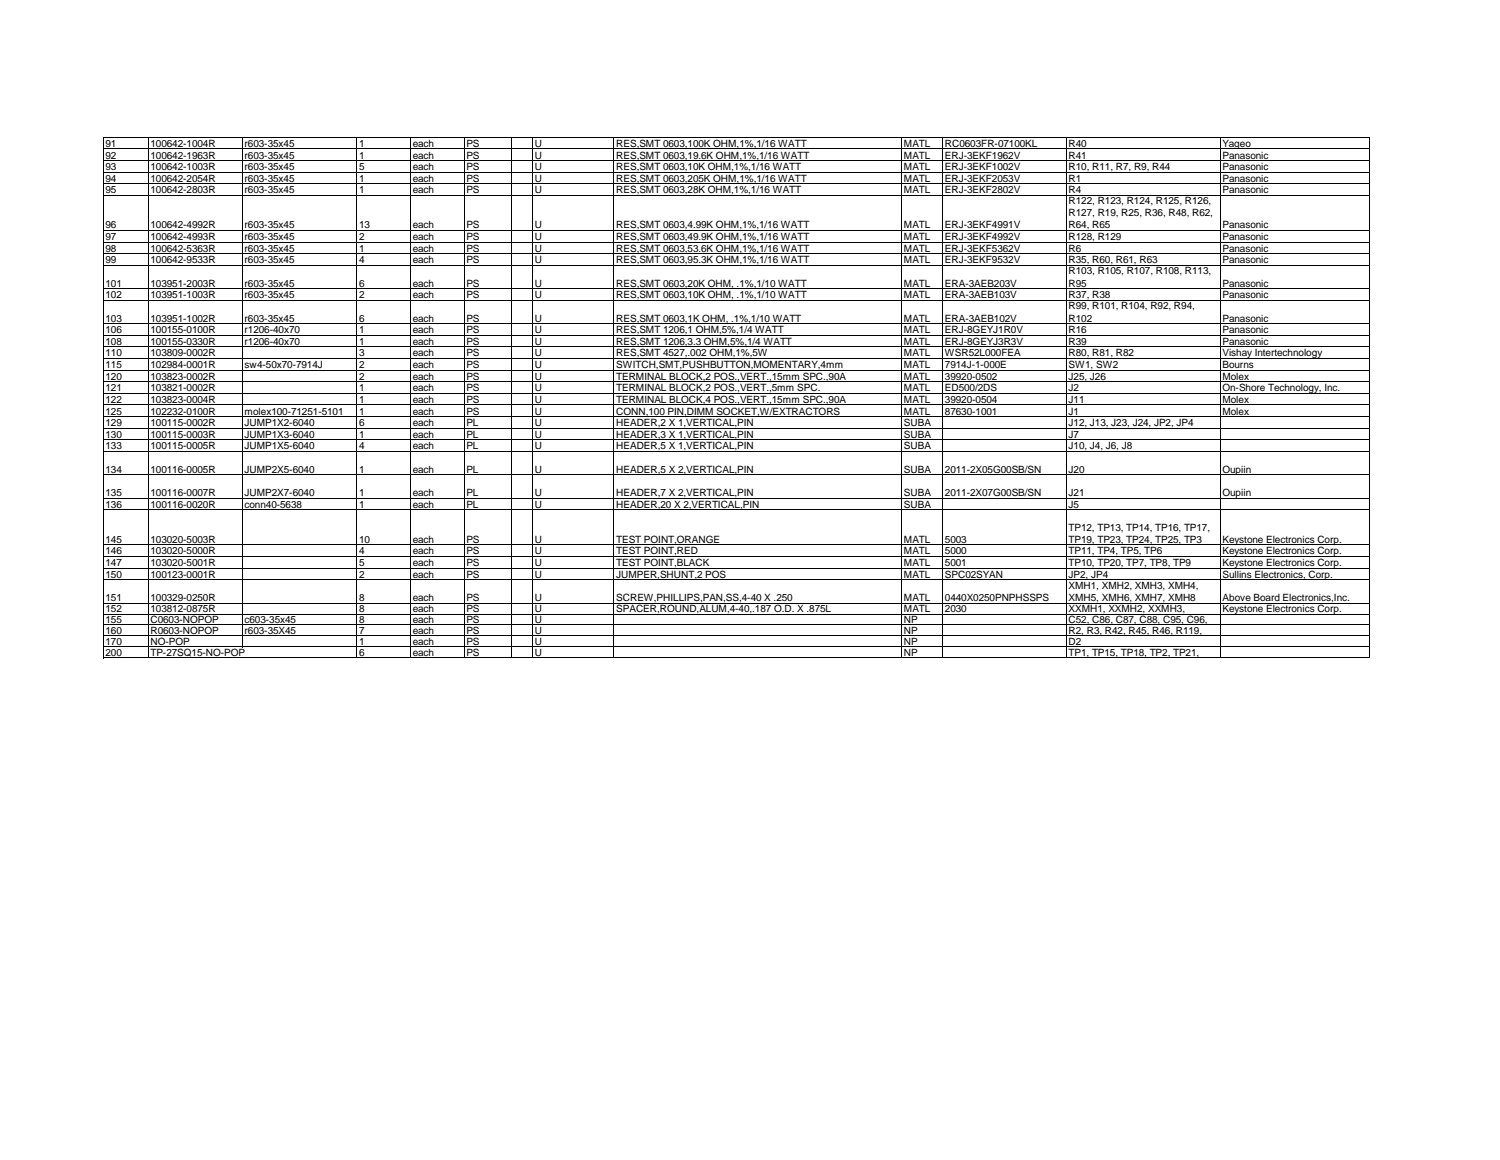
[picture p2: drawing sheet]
<svg xmlns="http://www.w3.org/2000/svg" width="279mm" height="216mm" viewBox="0 0 279 216" stroke-linecap="round" stroke-linejoin="round" font-family="sans-serif">
<defs><g id="words">
<g font-size="1.9">
<text x="19.6" y="27.3">91</text>
<text x="19.6" y="29.5">92</text>
<text x="28" y="27.3">100642-1004R</text>
<text x="28" y="29.5">100642-1963R</text>
<text x="45.6" y="27.3">r603-35x45</text>
<text x="45.6" y="29.5">r603-35x45</text>
<text x="66.9" y="27.3">1</text>
<text x="66.9" y="29.5">1</text>
<text x="76.9" y="27.3">each</text>
<text x="76.9" y="29.5">each</text>
<text x="86.9" y="27.3">PS</text>
<text x="86.9" y="29.5">PS</text>
<text x="99.6" y="27.3">U</text>
<text x="99.6" y="29.5">U</text>
<text x="114.8" y="27.3">RES,SMT 0603,100K OHM,1%,1/16 WATT</text>
<text x="114.8" y="29.5">RES,SMT 0603,19.6K OHM,1%,1/16 WATT</text>
<text x="168.4" y="27.3">MATL</text>
<text x="168.4" y="29.5">MATL</text>
<text x="176" y="27.3">RC0603FR-07100KL</text>
<text x="176" y="29.5">ERJ-3EKF1962V</text>
<text x="199" y="27.3">R40</text>
<text x="199" y="29.5">R41</text>
<text x="227.7" y="27.3">Yageo</text>
<text x="227.7" y="29.5">Panasonic</text>
<text x="19.6" y="31.7">93</text>
<text x="19.6" y="33.8">94</text>
<text x="19.6" y="36">95</text>
<text x="28" y="31.7">100642-1003R</text>
<text x="28" y="33.8">100642-2054R</text>
<text x="28" y="36">100642-2803R</text>
<text x="45.6" y="31.7">r603-35x45</text>
<text x="45.6" y="33.8">r603-35x45</text>
<text x="45.6" y="36">r603-35x45</text>
<text x="66.9" y="31.7">5</text>
<text x="66.9" y="33.8">1</text>
<text x="66.9" y="36">1</text>
<text x="76.9" y="31.7">each</text>
<text x="76.9" y="33.8">each</text>
<text x="76.9" y="36">each</text>
<text x="86.9" y="31.7">PS</text>
<text x="86.9" y="33.8">PS</text>
<text x="86.9" y="36">PS</text>
<text x="99.6" y="31.7">U</text>
<text x="99.6" y="33.8">U</text>
<text x="99.6" y="36">U</text>
<text x="114.8" y="31.7">RES,SMT 0603,10K OHM,1%,1/16 WATT</text>
<text x="114.8" y="33.8">RES,SMT 0603,205K OHM,1%,1/16 WATT</text>
<text x="114.8" y="36">RES,SMT 0603,28K OHM,1%,1/16 WATT</text>
<text x="168.4" y="31.7">MATL</text>
<text x="168.4" y="33.8">MATL</text>
<text x="168.4" y="36">MATL</text>
<text x="176" y="31.7">ERJ-3EKF1002V</text>
<text x="176" y="33.8">ERJ-3EKF2053V</text>
<text x="176" y="36">ERJ-3EKF2802V</text>
<text x="199" y="31.7">R10, R11, R7, R9, R44</text>
<text x="199" y="33.8">R1</text>
<text x="199" y="36">R4</text>
<text x="227.7" y="31.7">Panasonic</text>
<text x="227.7" y="33.8">Panasonic</text>
<text x="227.7" y="36">Panasonic</text>
<text x="199" y="37.9">R122, R123, R124, R125, R126,</text>
<text x="199" y="40.2">R127, R19, R25, R36, R48, R62,</text>
<text x="19.6" y="42.5">96</text>
<text x="19.6" y="44.7">97</text>
<text x="19.6" y="46.8">98</text>
<text x="28" y="42.5">100642-4992R</text>
<text x="28" y="44.7">100642-4993R</text>
<text x="28" y="46.8">100642-5363R</text>
<text x="45.6" y="42.5">r603-35x45</text>
<text x="45.6" y="44.7">r603-35x45</text>
<text x="45.6" y="46.8">r603-35x45</text>
<text x="66.9" y="42.5">13</text>
<text x="66.9" y="44.7">2</text>
<text x="66.9" y="46.8">1</text>
<text x="76.9" y="42.5">each</text>
<text x="76.9" y="44.7">each</text>
<text x="76.9" y="46.8">each</text>
<text x="86.9" y="42.5">PS</text>
<text x="86.9" y="44.7">PS</text>
<text x="86.9" y="46.8">PS</text>
<text x="99.6" y="42.5">U</text>
<text x="99.6" y="44.7">U</text>
<text x="99.6" y="46.8">U</text>
<text x="114.8" y="42.5">RES,SMT 0603,4.99K OHM,1%,1/16 WATT</text>
<text x="114.8" y="44.7">RES,SMT 0603,49.9K OHM,1%,1/16 WATT</text>
<text x="114.8" y="46.8">RES,SMT 0603,53.6K OHM,1%,1/16 WATT</text>
<text x="168.4" y="42.5">MATL</text>
<text x="168.4" y="44.7">MATL</text>
<text x="168.4" y="46.8">MATL</text>
<text x="176" y="42.5">ERJ-3EKF4991V</text>
<text x="176" y="44.7">ERJ-3EKF4992V</text>
<text x="176" y="46.8">ERJ-3EKF5362V</text>
<text x="199" y="42.5">R64, R65</text>
<text x="199" y="44.7">R128, R129</text>
<text x="199" y="46.8">R6</text>
<text x="227.7" y="42.5">Panasonic</text>
<text x="227.7" y="44.7">Panasonic</text>
<text x="227.7" y="46.8">Panasonic</text>
<text x="19.6" y="49">99</text>
<text x="19.6" y="53.3">101</text>
<text x="28" y="49">100642-9533R</text>
<text x="28" y="53.3">103951-2003R</text>
<text x="45.6" y="49">r603-35x45</text>
<text x="45.6" y="53.3">r603-35x45</text>
<text x="66.9" y="49">4</text>
<text x="66.9" y="53.3">6</text>
<text x="76.9" y="49">each</text>
<text x="76.9" y="53.3">each</text>
<text x="86.9" y="49">PS</text>
<text x="86.9" y="53.3">PS</text>
<text x="99.6" y="49">U</text>
<text x="99.6" y="53.3">U</text>
<text x="114.8" y="49">RES,SMT 0603,95.3K OHM,1%,1/16 WATT</text>
<text x="114.8" y="53.3">RES,SMT 0603,20K OHM, .1%,1/10 WATT</text>
<text x="168.4" y="49">MATL</text>
<text x="168.4" y="53.3">MATL</text>
<text x="176" y="49">ERJ-3EKF9532V</text>
<text x="176" y="53.3">ERA-3AEB203V</text>
<text x="199" y="49">R35, R60, R61, R63</text>
<text x="199" y="51.1">R103, R105, R107, R108, R113,</text>
<text x="199" y="53.3">R95</text>
<text x="227.7" y="49">Panasonic</text>
<text x="227.7" y="53.3">Panasonic</text>
<text x="19.6" y="55.5">102</text>
<text x="19.6" y="59.9">103</text>
<text x="28" y="55.5">103951-1003R</text>
<text x="28" y="59.9">103951-1002R</text>
<text x="45.6" y="55.5">r603-35x45</text>
<text x="45.6" y="59.9">r603-35x45</text>
<text x="66.9" y="55.5">2</text>
<text x="66.9" y="59.9">6</text>
<text x="76.9" y="55.5">each</text>
<text x="76.9" y="59.9">each</text>
<text x="86.9" y="55.5">PS</text>
<text x="86.9" y="59.9">PS</text>
<text x="99.6" y="55.5">U</text>
<text x="99.6" y="59.9">U</text>
<text x="114.8" y="55.5">RES,SMT 0603,10K OHM, .1%,1/10 WATT</text>
<text x="114.8" y="59.9">RES,SMT 0603,1K OHM, .1%,1/10 WATT</text>
<text x="168.4" y="55.5">MATL</text>
<text x="168.4" y="59.9">MATL</text>
<text x="176" y="55.5">ERA-3AEB103V</text>
<text x="176" y="59.9">ERA-3AEB102V</text>
<text x="199" y="55.5">R37, R38</text>
<text x="199" y="57.6">R99, R101, R104, R92, R94,</text>
<text x="199" y="59.9">R102</text>
<text x="227.7" y="55.5">Panasonic</text>
<text x="227.7" y="59.9">Panasonic</text>
<text x="19.6" y="62">106</text>
<text x="19.6" y="64.2">108</text>
<text x="28" y="62">100155-0100R</text>
<text x="28" y="64.2">100155-0330R</text>
<text x="45.6" y="62">r1206-40x70</text>
<text x="45.6" y="64.2">r1206-40x70</text>
<text x="66.9" y="62">1</text>
<text x="66.9" y="64.2">1</text>
<text x="76.9" y="62">each</text>
<text x="76.9" y="64.2">each</text>
<text x="86.9" y="62">PS</text>
<text x="86.9" y="64.2">PS</text>
<text x="99.6" y="62">U</text>
<text x="99.6" y="64.2">U</text>
<text x="114.8" y="62">RES,SMT 1206,1 OHM,5%,1/4 WATT</text>
<text x="114.8" y="64.2">RES,SMT 1206,3.3 OHM,5%,1/4 WATT</text>
<text x="168.4" y="62">MATL</text>
<text x="168.4" y="64.2">MATL</text>
<text x="176" y="62">ERJ-8GEYJ1R0V</text>
<text x="176" y="64.2">ERJ-8GEYJ3R3V</text>
<text x="199" y="62">R16</text>
<text x="199" y="64.2">R39</text>
<text x="227.7" y="62">Panasonic</text>
<text x="227.7" y="64.2">Panasonic</text>
<text x="19.6" y="66.3">110</text>
<text x="19.6" y="68.5">115</text>
<text x="19.6" y="70.7">120</text>
<text x="28" y="66.3">103809-0002R</text>
<text x="28" y="68.5">102984-0001R</text>
<text x="28" y="70.7">103823-0002R</text>
<text x="45.6" y="68.5">sw4-50x70-7914J</text>
<text x="66.9" y="66.3">3</text>
<text x="66.9" y="68.5">2</text>
<text x="66.9" y="70.7">2</text>
<text x="76.9" y="66.3">each</text>
<text x="76.9" y="68.5">each</text>
<text x="76.9" y="70.7">each</text>
<text x="86.9" y="66.3">PS</text>
<text x="86.9" y="68.5">PS</text>
<text x="86.9" y="70.7">PS</text>
<text x="99.6" y="66.3">U</text>
<text x="99.6" y="68.5">U</text>
<text x="99.6" y="70.7">U</text>
<text x="114.8" y="66.3">RES,SMT 4527,.002 OHM,1%,5W</text>
<text x="114.8" y="68.5">SWITCH,SMT,PUSHBUTTON,MOMENTARY,4mm</text>
<text x="114.8" y="70.7">TERMINAL BLOCK,2 POS.,VERT.,15mm SPC.,90A</text>
<text x="168.4" y="66.3">MATL</text>
<text x="168.4" y="68.5">MATL</text>
<text x="168.4" y="70.7">MATL</text>
<text x="176" y="66.3">WSR52L000FEA</text>
<text x="176" y="68.5">7914J-1-000E</text>
<text x="176" y="70.7">39920-0502</text>
<text x="199" y="66.3">R80, R81, R82</text>
<text x="199" y="68.5">SW1, SW2</text>
<text x="199" y="70.7">J25, J26</text>
<text x="227.7" y="66.3">Vishay Intertechnology</text>
<text x="227.7" y="68.5">Bourns</text>
<text x="227.7" y="70.7">Molex</text>
<text x="19.6" y="72.8">121</text>
<text x="19.6" y="75">122</text>
<text x="19.6" y="77.1">125</text>
<text x="28" y="72.8">103821-0002R</text>
<text x="28" y="75">103823-0004R</text>
<text x="28" y="77.1">102232-0100R</text>
<text x="45.6" y="77.1">molex100-71251-5101</text>
<text x="66.9" y="72.8">1</text>
<text x="66.9" y="75">1</text>
<text x="66.9" y="77.1">1</text>
<text x="76.9" y="72.8">each</text>
<text x="76.9" y="75">each</text>
<text x="76.9" y="77.1">each</text>
<text x="86.9" y="72.8">PS</text>
<text x="86.9" y="75">PS</text>
<text x="86.9" y="77.1">PS</text>
<text x="99.6" y="72.8">U</text>
<text x="99.6" y="75">U</text>
<text x="99.6" y="77.1">U</text>
<text x="114.8" y="72.8">TERMINAL BLOCK,2 POS.,VERT.,5mm SPC.</text>
<text x="114.8" y="75">TERMINAL BLOCK,4 POS.,VERT.,15mm SPC.,90A</text>
<text x="114.8" y="77.1">CONN,100 PIN,DIMM SOCKET,W/EXTRACTORS</text>
<text x="168.4" y="72.8">MATL</text>
<text x="168.4" y="75">MATL</text>
<text x="168.4" y="77.1">MATL</text>
<text x="176" y="72.8">ED500/2DS</text>
<text x="176" y="75">39920-0504</text>
<text x="176" y="77.1">87630-1001</text>
<text x="199" y="72.8">J2</text>
<text x="199" y="75">J11</text>
<text x="199" y="77.1">J1</text>
<text x="227.7" y="72.8">On-Shore Technology, Inc.</text>
<text x="227.7" y="75">Molex</text>
<text x="227.7" y="77.1">Molex</text>
<text x="19.6" y="79.3">129</text>
<text x="19.6" y="81.5">130</text>
<text x="19.6" y="83.6">133</text>
<text x="28" y="79.3">100115-0002R</text>
<text x="28" y="81.5">100115-0003R</text>
<text x="28" y="83.6">100115-0005R</text>
<text x="45.6" y="79.3">JUMP1X2-6040</text>
<text x="45.6" y="81.5">JUMP1X3-6040</text>
<text x="45.6" y="83.6">JUMP1X5-6040</text>
<text x="66.9" y="79.3">6</text>
<text x="66.9" y="81.5">1</text>
<text x="66.9" y="83.6">4</text>
<text x="76.9" y="79.3">each</text>
<text x="76.9" y="81.5">each</text>
<text x="76.9" y="83.6">each</text>
<text x="86.9" y="79.3">PL</text>
<text x="86.9" y="81.5">PL</text>
<text x="86.9" y="83.6">PL</text>
<text x="99.6" y="79.3">U</text>
<text x="99.6" y="81.5">U</text>
<text x="99.6" y="83.6">U</text>
<text x="114.8" y="79.3">HEADER,2 X 1,VERTICAL,PIN</text>
<text x="114.8" y="81.5">HEADER,3 X 1,VERTICAL,PIN</text>
<text x="114.8" y="83.6">HEADER,5 X 1,VERTICAL,PIN</text>
<text x="168.4" y="79.3">SUBA</text>
<text x="168.4" y="81.5">SUBA</text>
<text x="168.4" y="83.6">SUBA</text>
<text x="199" y="79.3">J12, J13, J23, J24, JP2, JP4</text>
<text x="199" y="81.5">J7</text>
<text x="199" y="83.6">J10, J4, J6, J8</text>
<text x="19.6" y="88">134</text>
<text x="28" y="88">100116-0005R</text>
<text x="45.6" y="88">JUMP2X5-6040</text>
<text x="66.9" y="88">1</text>
<text x="76.9" y="88">each</text>
<text x="86.9" y="88">PL</text>
<text x="99.6" y="88">U</text>
<text x="114.8" y="88">HEADER,5 X 2,VERTICAL,PIN</text>
<text x="168.4" y="88">SUBA</text>
<text x="176" y="88">2011-2X05G00SB/SN</text>
<text x="199" y="88">J20</text>
<text x="227.7" y="88">Oupiin</text>
<text x="19.6" y="92.3">135</text>
<text x="19.6" y="94.5">136</text>
<text x="28" y="92.3">100116-0007R</text>
<text x="28" y="94.5">100116-0020R</text>
<text x="45.6" y="92.3">JUMP2X7-6040</text>
<text x="45.6" y="94.5">conn40-5638</text>
<text x="66.9" y="92.3">1</text>
<text x="66.9" y="94.5">1</text>
<text x="76.9" y="92.3">each</text>
<text x="76.9" y="94.5">each</text>
<text x="86.9" y="92.3">PL</text>
<text x="86.9" y="94.5">PL</text>
<text x="99.6" y="92.3">U</text>
<text x="99.6" y="94.5">U</text>
<text x="114.8" y="92.3">HEADER,7 X 2,VERTICAL,PIN</text>
<text x="114.8" y="94.5">HEADER,20 X 2,VERTICAL,PIN</text>
<text x="168.4" y="92.3">SUBA</text>
<text x="168.4" y="94.5">SUBA</text>
<text x="176" y="92.3">2011-2X07G00SB/SN</text>
<text x="199" y="92.3">J21</text>
<text x="199" y="94.5">J5</text>
<text x="227.7" y="92.3">Oupiin</text>
<text x="19.6" y="101">145</text>
<text x="28" y="101">103020-5003R</text>
<text x="66.9" y="101">10</text>
<text x="76.9" y="101">each</text>
<text x="86.9" y="101">PS</text>
<text x="99.6" y="101">U</text>
<text x="114.8" y="101">TEST POINT,ORANGE</text>
<text x="168.4" y="101">MATL</text>
<text x="176" y="101">5003</text>
<text x="199" y="98.7">TP12, TP13, TP14, TP16, TP17,</text>
<text x="199" y="101">TP19, TP23, TP24, TP25, TP3</text>
<text x="227.7" y="101">Keystone Electronics Corp.</text>
<text x="19.6" y="103.2">146</text>
<text x="19.6" y="105.3">147</text>
<text x="19.6" y="107.5">150</text>
<text x="28" y="103.2">103020-5000R</text>
<text x="28" y="105.3">103020-5001R</text>
<text x="28" y="107.5">100123-0001R</text>
<text x="66.9" y="103.2">4</text>
<text x="66.9" y="105.3">5</text>
<text x="66.9" y="107.5">2</text>
<text x="76.9" y="103.2">each</text>
<text x="76.9" y="105.3">each</text>
<text x="76.9" y="107.5">each</text>
<text x="86.9" y="103.2">PS</text>
<text x="86.9" y="105.3">PS</text>
<text x="86.9" y="107.5">PS</text>
<text x="99.6" y="103.2">U</text>
<text x="99.6" y="105.3">U</text>
<text x="99.6" y="107.5">U</text>
<text x="114.8" y="103.2">TEST POINT,RED</text>
<text x="114.8" y="105.3">TEST POINT,BLACK</text>
<text x="114.8" y="107.5">JUMPER,SHUNT,2 POS</text>
<text x="168.4" y="103.2">MATL</text>
<text x="168.4" y="105.3">MATL</text>
<text x="168.4" y="107.5">MATL</text>
<text x="176" y="103.2">5000</text>
<text x="176" y="105.3">5001</text>
<text x="176" y="107.5">SPC02SYAN</text>
<text x="199" y="103.2">TP11, TP4, TP5, TP6</text>
<text x="199" y="105.3">TP10, TP20, TP7, TP8, TP9</text>
<text x="199" y="107.5">JP2, JP4</text>
<text x="227.7" y="103.2">Keystone Electronics Corp.</text>
<text x="227.7" y="105.3">Keystone Electronics Corp.</text>
<text x="227.7" y="107.5">Sullins Electronics, Corp.</text>
<text x="19.6" y="111.9">151</text>
<text x="19.6" y="113.9">152</text>
<text x="28" y="111.9">100329-0250R</text>
<text x="28" y="113.9">103812-0875R</text>
<text x="66.9" y="111.9">8</text>
<text x="66.9" y="113.9">8</text>
<text x="76.9" y="111.9">each</text>
<text x="76.9" y="113.9">each</text>
<text x="86.9" y="111.9">PS</text>
<text x="86.9" y="113.9">PS</text>
<text x="99.6" y="111.9">U</text>
<text x="99.6" y="113.9">U</text>
<text x="114.8" y="111.9">SCREW,PHILLIPS,PAN,SS,4-40 X .250</text>
<text x="114.8" y="113.9">SPACER,ROUND,ALUM,4-40,.187 O.D. X .875L</text>
<text x="168.4" y="111.9">MATL</text>
<text x="168.4" y="113.9">MATL</text>
<text x="176" y="111.9">0440X0250PNPHSSPS</text>
<text x="176" y="113.9">2030</text>
<text x="199" y="109.6">XMH1, XMH2, XMH3, XMH4,</text>
<text x="199" y="111.9">XMH5, XMH6, XMH7, XMH8</text>
<text x="199" y="113.9">XXMH1, XXMH2, XXMH3,</text>
<text x="227.7" y="111.9">Above Board Electronics,Inc.</text>
<text x="227.7" y="113.9">Keystone Electronics Corp.</text>
<text x="19.6" y="115.9">155</text>
<text x="19.6" y="118">160</text>
<text x="19.6" y="120">170</text>
<text x="28" y="115.9">C0603-NOPOP</text>
<text x="28" y="118">R0603-NOPOP</text>
<text x="28" y="120">NO-POP</text>
<text x="45.6" y="115.9">c603-35x45</text>
<text x="45.6" y="118">r603-35X45</text>
<text x="66.9" y="115.9">8</text>
<text x="66.9" y="118">7</text>
<text x="66.9" y="120">1</text>
<text x="76.9" y="115.9">each</text>
<text x="76.9" y="118">each</text>
<text x="76.9" y="120">each</text>
<text x="86.9" y="115.9">PS</text>
<text x="86.9" y="118">PS</text>
<text x="86.9" y="120">PS</text>
<text x="99.6" y="115.9">U</text>
<text x="99.6" y="118">U</text>
<text x="99.6" y="120">U</text>
<text x="168.4" y="115.9">NP</text>
<text x="168.4" y="118">NP</text>
<text x="168.4" y="120">NP</text>
<text x="199" y="115.9">C52, C86, C87, C88, C95, C96,</text>
<text x="199" y="118">R2, R3, R42, R45, R46, R119,</text>
<text x="199" y="120">D2</text>
<text x="19.6" y="122">200</text>
<text x="28" y="122">TP-27SQ15-NO-POP</text>
<text x="66.9" y="122">6</text>
<text x="76.9" y="122">each</text>
<text x="86.9" y="122">PS</text>
<text x="99.6" y="122">U</text>
<text x="168.4" y="122">NP</text>
<text x="199" y="122">TP1, TP15, TP18, TP2, TP21,</text>
</g>
</g></defs>
<g fill="none" stroke="#000" stroke-width=".19">
<path d="M19.2 25.5v97M19.3 25.6h235.8M19.3 27.7h235.8M19.3 29.9h235.8M19.3 32h235.8M19.3 34.2h235.8M19.3 36.4h235.8M27.6 25.7v96.8M45.1 25.7v94.8M66.5 25.7v96.8M76.5 25.7v96.8M86.5 25.7v96.8"/>
<path d="M95.3 25.7v96.8M99.2 25.7v96.8M114.4 25.7v96.8M168 25.7v96.8M175.6 25.7v96.8M198.6 25.7v96.8M227.3 25.7v96.8M255.1 25.7v96.8M19.3 42.9h235.8M19.3 45h235.8M19.3 47.2h235.8M19.3 49.4h235.8"/>
<path d="M19.3 53.7h235.8M19.3 55.9h235.8M19.3 60.2h235.8M19.3 62.4h235.8M19.3 64.6h235.8M19.3 66.7h235.8M19.3 68.9h235.8M19.3 71h235.8M19.3 73.2h235.8M19.3 75.4h235.8M19.3 77.5h235.8M19.3 79.7h235.8"/>
<path d="M19.3 81.8h235.8M19.3 84h235.8M19.3 88.4h235.8M19.3 92.7h235.8M19.3 94.9h235.8M19.3 101.4h235.8M19.3 103.6h235.8M19.3 105.7h235.8M19.3 107.9h235.8M19.3 112.2h235.8M19.3 114.3h235.8M19.3 116.3h235.8"/>
<path d="M19.3 118.3h235.8M19.3 120.4h235.8M19.3 122.4h235.8"/>
</g>
<use href="#words"/>
</svg>
